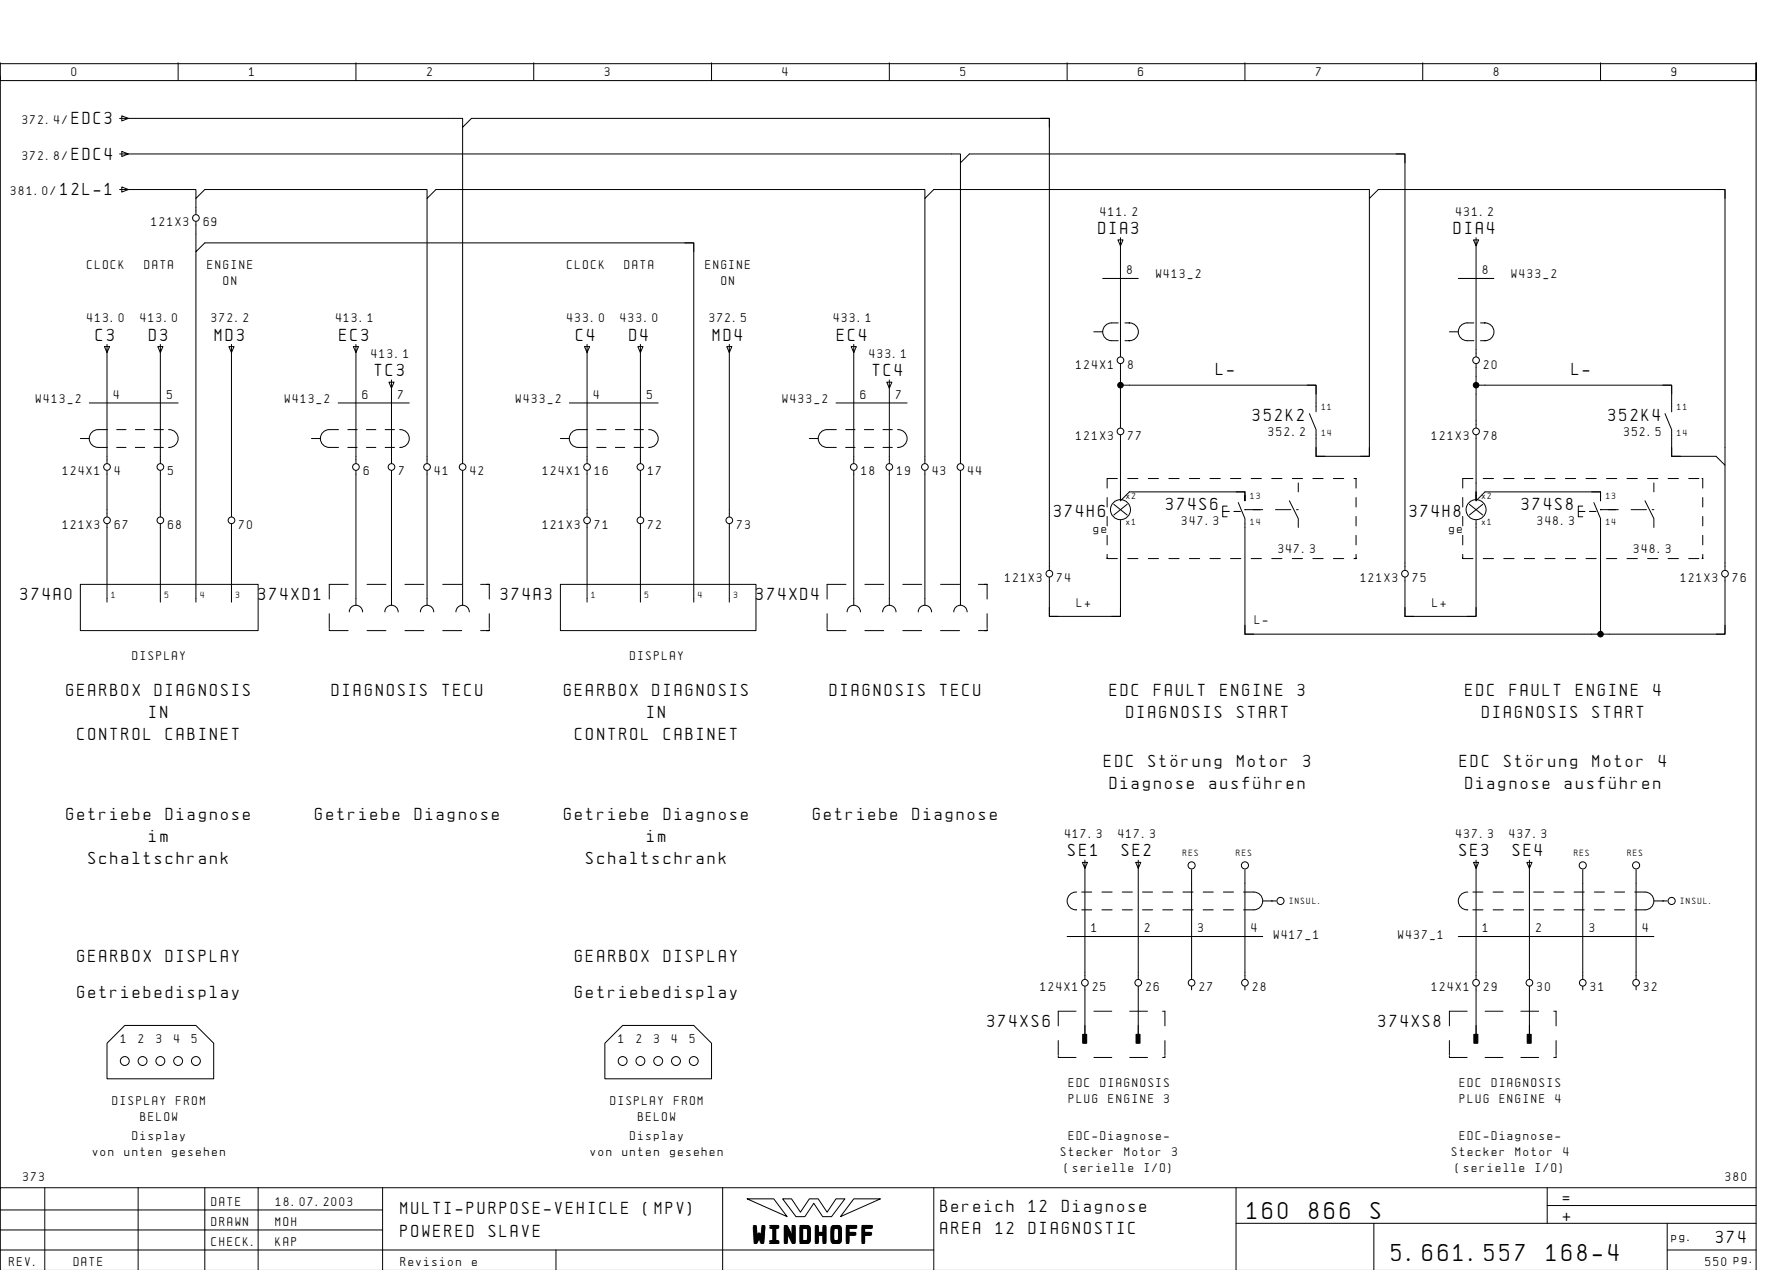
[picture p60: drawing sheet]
<svg xmlns="http://www.w3.org/2000/svg" width="399mm" height="286mm" viewBox="0 0 399 286" stroke-linecap="round" stroke-linejoin="round" font-family="sans-serif">
<defs><g id="words">
<g font-size="4.4">
<text x="280.6" y="274.1">160</text>
<text x="294.5" y="274.1">866</text>
<text x="308.4" y="274.1">S</text>
<text x="169.5" y="279.3">WINDHOFF</text>
<text x="313.1" y="283.6">5.661.557</text>
<text x="347.9" y="283.6">168-4</text>
</g>
<g font-size="3.1">
<text x="16.1" y="27.9">EDC3</text>
<text x="16.1" y="35.9">EDC4</text>
<text x="13.6" y="43.9">12L-1</text>
<text x="247.1" y="52.6">DIA3</text>
<text x="327.1" y="52.6">DIA4</text>
<text x="21.6" y="76.6">C3</text>
<text x="33.6" y="76.6">D3</text>
<text x="48.3" y="76.6">MD3</text>
<text x="76.3" y="76.6">EC3</text>
<text x="129.6" y="76.6">C4</text>
<text x="141.6" y="76.6">D4</text>
<text x="160.3" y="76.6">MD4</text>
<text x="188.3" y="76.6">EC4</text>
<text x="84.3" y="84.6">TC3</text>
<text x="196.3" y="84.6">TC4</text>
<text x="273.6" y="84.4">L-</text>
<text x="353.6" y="84.4">L-</text>
<text x="281.9" y="94.6">352K2</text>
<text x="361.9" y="94.6">352K4</text>
<text x="237.1" y="116.4">374H6</text>
<text x="262.4" y="114.6">374S6</text>
<text x="317.1" y="116.4">374H8</text>
<text x="342.4" y="114.6">374S8</text>
<text x="4.6" y="134.9">374A0</text>
<text x="58.2" y="134.9">374XD1</text>
<text x="112.6" y="134.9">374A3</text>
<text x="170.2" y="134.9">374XD4</text>
<text x="14.9" y="156.4">GEARBOX</text>
<text x="33.6" y="161.4">IN</text>
<text x="34.8" y="156.4">DIAGNOSIS</text>
<text x="74.7" y="156.4">DIAGNOSIS</text>
<text x="99.5" y="156.4">TECU</text>
<text x="126.9" y="156.4">GEARBOX</text>
<text x="145.6" y="161.4">IN</text>
<text x="146.8" y="156.4">DIAGNOSIS</text>
<text x="186.7" y="156.4">DIAGNOSIS</text>
<text x="211.5" y="156.4">TECU</text>
<text x="249.7" y="156.4">EDC</text>
<text x="253.4" y="161.4">DIAGNOSIS</text>
<text x="259.6" y="156.4">FAULT</text>
<text x="274.6" y="156.4">ENGINE</text>
<text x="278.3" y="161.4">START</text>
<text x="292" y="156.4">3</text>
<text x="329.7" y="156.4">EDC</text>
<text x="333.4" y="161.4">DIAGNOSIS</text>
<text x="339.6" y="156.4">FAULT</text>
<text x="354.6" y="156.4">ENGINE</text>
<text x="358.3" y="161.4">START</text>
<text x="372" y="156.4">4</text>
<text x="17.4" y="166.4">CONTROL</text>
<text x="37.3" y="166.4">CABINET</text>
<text x="129.4" y="166.4">CONTROL</text>
<text x="149.3" y="166.4">CABINET</text>
<text x="248.4" y="172.4">EDC</text>
<text x="258.4" y="172.4">Stîrung</text>
<text x="278.3" y="172.4">Motor</text>
<text x="293.2" y="172.4">3</text>
<text x="328.4" y="172.4">EDC</text>
<text x="338.4" y="172.4">Stîrung</text>
<text x="358.3" y="172.4">Motor</text>
<text x="373.2" y="172.4">4</text>
<text x="249.7" y="177.4">Diagnose</text>
<text x="272.1" y="177.4">ausfÅhren</text>
<text x="329.7" y="177.4">Diagnose</text>
<text x="352.1" y="177.4">ausfÅhren</text>
<text x="14.9" y="184.4">Getriebe</text>
<text x="37.3" y="184.4">Diagnose</text>
<text x="70.9" y="184.4">Getriebe</text>
<text x="93.3" y="184.4">Diagnose</text>
<text x="126.9" y="184.4">Getriebe</text>
<text x="149.3" y="184.4">Diagnose</text>
<text x="182.9" y="184.4">Getriebe</text>
<text x="205.3" y="184.4">Diagnose</text>
<text x="33.6" y="189.4">im</text>
<text x="145.6" y="189.4">im</text>
<text x="19.9" y="194.4">Schaltschrank</text>
<text x="131.9" y="194.4">Schaltschrank</text>
<text x="240.3" y="192.6">SE1</text>
<text x="252.3" y="192.6">SE2</text>
<text x="328.3" y="192.6">SE3</text>
<text x="340.3" y="192.6">SE4</text>
<text x="17.4" y="216.4">GEARBOX</text>
<text x="37.3" y="216.4">DISPLAY</text>
<text x="129.4" y="216.4">GEARBOX</text>
<text x="149.3" y="216.4">DISPLAY</text>
<text x="17.4" y="224.4">Getriebedisplay</text>
<text x="129.4" y="224.4">Getriebedisplay</text>
<text x="222.2" y="230.9">374XS6</text>
<text x="310.2" y="230.9">374XS8</text>
<text x="90.1" y="273.1">MULTI-PURPOSE-VEHICLE</text>
<text x="144.8" y="273.1">(MPV)</text>
<text x="211.6" y="272.6">Bereich</text>
<text x="231.5" y="272.6">12</text>
<text x="238.9" y="272.6">Diagnose</text>
<text x="351.6" y="270.6">=</text>
<text x="351.6" y="274.6">+</text>
<text x="90.1" y="278.1">POWERED</text>
<text x="110" y="278.1">SLAVE</text>
<text x="211.6" y="277.6">AREA</text>
<text x="224" y="277.6">12</text>
<text x="231.5" y="277.6">DIAGNOSTIC</text>
<text x="386.1" y="279.6">374</text>
</g>
<g font-size="2.3">
<text x="16.1" y="17.1">0</text>
<text x="56.1" y="17.1">1</text>
<text x="96.1" y="17.1">2</text>
<text x="136.1" y="17.1">3</text>
<text x="176.1" y="17.1">4</text>
<text x="216.1" y="17.1">5</text>
<text x="256.1" y="17.1">6</text>
<text x="296.1" y="17.1">7</text>
<text x="336.1" y="17.1">8</text>
<text x="376.1" y="17.1">9</text>
<text x="5" y="27.9">372.4/</text>
<text x="5" y="35.9">372.8/</text>
<text x="2.4" y="43.9">381.0/</text>
<text x="34.1" y="50.9">121X3</text>
<text x="45.8" y="50.9">69</text>
<text x="247.6" y="48.5">411.2</text>
<text x="327.6" y="48.5">431.2</text>
<text x="19.6" y="60.4">CLOCK</text>
<text x="32.5" y="60.4">DATA</text>
<text x="46.7" y="60.4">ENGINE</text>
<text x="50.3" y="64">ON</text>
<text x="127.6" y="60.4">CLOCK</text>
<text x="140.5" y="60.4">DATA</text>
<text x="158.7" y="60.4">ENGINE</text>
<text x="162.3" y="64">ON</text>
<text x="253.6" y="61.6">8</text>
<text x="260.1" y="62.6">W413_2</text>
<text x="333.6" y="61.6">8</text>
<text x="340.1" y="62.6">W433_2</text>
<text x="19.6" y="72.5">413.0</text>
<text x="31.6" y="72.5">413.0</text>
<text x="47.6" y="72.5">372.2</text>
<text x="75.6" y="72.5">413.1</text>
<text x="127.6" y="72.5">433.0</text>
<text x="139.6" y="72.5">433.0</text>
<text x="159.6" y="72.5">372.5</text>
<text x="187.6" y="72.5">433.1</text>
<text x="83.6" y="80.5">413.1</text>
<text x="195.6" y="80.5">433.1</text>
<text x="242.1" y="82.9">124X1</text>
<text x="253.8" y="82.9">8</text>
<text x="333.8" y="82.9">20</text>
<text x="25.6" y="89.6">4</text>
<text x="37.6" y="89.6">5</text>
<text x="81.6" y="89.6">6</text>
<text x="89.6" y="89.6">7</text>
<text x="133.6" y="89.6">4</text>
<text x="145.6" y="89.6">5</text>
<text x="193.6" y="89.6">6</text>
<text x="201.6" y="89.6">7</text>
<text x="8.1" y="90.6">W413_2</text>
<text x="64.1" y="90.6">W413_2</text>
<text x="116.1" y="90.6">W433_2</text>
<text x="176.1" y="90.6">W433_2</text>
<text x="242.1" y="98.9">121X3</text>
<text x="253.8" y="98.9">77</text>
<text x="285.4" y="98.1">352.2</text>
<text x="322.1" y="98.9">121X3</text>
<text x="333.8" y="98.9">78</text>
<text x="365.4" y="98.1">352.5</text>
<text x="14.1" y="106.9">124X1</text>
<text x="25.8" y="106.9">4</text>
<text x="37.8" y="106.9">5</text>
<text x="81.8" y="106.9">6</text>
<text x="89.8" y="106.9">7</text>
<text x="97.8" y="106.9">41</text>
<text x="105.8" y="106.9">42</text>
<text x="122.1" y="106.9">124X1</text>
<text x="133.8" y="106.9">16</text>
<text x="145.8" y="106.9">17</text>
<text x="193.8" y="106.9">18</text>
<text x="201.8" y="106.9">19</text>
<text x="209.8" y="106.9">43</text>
<text x="217.8" y="106.9">44</text>
<text x="14.1" y="118.9">121X3</text>
<text x="25.8" y="118.9">67</text>
<text x="37.8" y="118.9">68</text>
<text x="53.8" y="118.9">70</text>
<text x="122.1" y="118.9">121X3</text>
<text x="133.8" y="118.9">71</text>
<text x="145.8" y="118.9">72</text>
<text x="165.8" y="118.9">73</text>
<text x="246" y="119.9">ge</text>
<text x="265.9" y="118.1">347.3</text>
<text x="326" y="119.9">ge</text>
<text x="345.9" y="118.1">348.3</text>
<text x="287.6" y="124.4">347.3</text>
<text x="367.6" y="124.4">348.3</text>
<text x="226.1" y="130.9">121X3</text>
<text x="237.8" y="130.9">74</text>
<text x="306.1" y="130.9">121X3</text>
<text x="317.8" y="130.9">75</text>
<text x="378.1" y="130.9">121X3</text>
<text x="389.8" y="130.9">76</text>
<text x="242.3" y="136.4">L+</text>
<text x="322.3" y="136.4">L+</text>
<text x="282.3" y="140.4">L-</text>
<text x="29.8" y="148.4">DISPLAY</text>
<text x="141.8" y="148.4">DISPLAY</text>
<text x="239.6" y="188.5">417.3</text>
<text x="251.6" y="188.5">417.3</text>
<text x="327.6" y="188.5">437.3</text>
<text x="339.6" y="188.5">437.3</text>
<text x="245.6" y="209.6">1</text>
<text x="257.6" y="209.6">2</text>
<text x="269.6" y="209.6">3</text>
<text x="281.6" y="209.6">4</text>
<text x="333.6" y="209.6">1</text>
<text x="345.6" y="209.6">2</text>
<text x="357.6" y="209.6">3</text>
<text x="369.6" y="209.6">4</text>
<text x="286.6" y="211.1">W417_1</text>
<text x="314.6" y="211.1">W437_1</text>
<text x="234.1" y="222.9">124X1</text>
<text x="245.8" y="222.9">25</text>
<text x="257.8" y="222.9">26</text>
<text x="269.8" y="222.9">27</text>
<text x="281.8" y="222.9">28</text>
<text x="322.1" y="222.9">124X1</text>
<text x="333.8" y="222.9">29</text>
<text x="345.8" y="222.9">30</text>
<text x="357.8" y="222.9">31</text>
<text x="369.8" y="222.9">32</text>
<text x="27.2" y="234.6">1</text>
<text x="31.2" y="234.6">2</text>
<text x="35.2" y="234.6">3</text>
<text x="39.2" y="234.6">4</text>
<text x="43.2" y="234.6">5</text>
<text x="139.2" y="234.6">1</text>
<text x="143.2" y="234.6">2</text>
<text x="147.2" y="234.6">3</text>
<text x="151.2" y="234.6">4</text>
<text x="155.2" y="234.6">5</text>
<text x="240.4" y="244.4">EDC</text>
<text x="247.6" y="244.4">DIAGNOSIS</text>
<text x="328.4" y="244.4">EDC</text>
<text x="335.6" y="244.4">DIAGNOSIS</text>
<text x="25.3" y="248.4">DISPLAY</text>
<text x="39.7" y="248.4">FROM</text>
<text x="137.3" y="248.4">DISPLAY</text>
<text x="151.7" y="248.4">FROM</text>
<text x="240.4" y="248">PLUG</text>
<text x="249.4" y="248">ENGINE</text>
<text x="261.9" y="248">3</text>
<text x="328.4" y="248">PLUG</text>
<text x="337.4" y="248">ENGINE</text>
<text x="349.9" y="248">4</text>
<text x="29.8" y="256.4">Display</text>
<text x="31.6" y="252">BELOW</text>
<text x="141.8" y="256.4">Display</text>
<text x="143.6" y="252">BELOW</text>
<text x="240.4" y="256.4">EDC-Diagnose-</text>
<text x="328.4" y="256.4">EDC-Diagnose-</text>
<text x="20.9" y="260">von</text>
<text x="28" y="260">unten</text>
<text x="38.8" y="260">gesehen</text>
<text x="132.9" y="260">von</text>
<text x="140" y="260">unten</text>
<text x="150.8" y="260">gesehen</text>
<text x="238.6" y="260">Stecker</text>
<text x="239.5" y="263.6">(serielle</text>
<text x="253" y="260">Motor</text>
<text x="257.4" y="263.6">I/O)</text>
<text x="263.7" y="260">3</text>
<text x="326.6" y="260">Stecker</text>
<text x="327.5" y="263.6">(serielle</text>
<text x="341" y="260">Motor</text>
<text x="345.4" y="263.6">I/O)</text>
<text x="351.7" y="260">4</text>
<text x="5.2" y="265.6">373</text>
<text x="388.2" y="265.6">380</text>
<text x="47.6" y="271.1">DATE</text>
<text x="47.6" y="275.6">DRAWN</text>
<text x="62" y="275.6">MOH</text>
<text x="62.1" y="271.1">18.07.2003</text>
<text x="47.6" y="280.1">CHECK.</text>
<text x="62" y="280.1">KAP</text>
<text x="376.1" y="279.1">pg.</text>
<text x="2.1" y="284.6">REV.</text>
<text x="16.6" y="284.6">DATE</text>
<text x="90.1" y="284.6">Revision</text>
<text x="106.2" y="284.6">e</text>
<text x="383.7" y="284.6">550 pg.</text>
</g>
<g font-size="1.6">
<text x="297.4" y="92.1">11</text>
<text x="377.4" y="92.1">11</text>
<text x="297.4" y="98.1">14</text>
<text x="377.4" y="98.1">14</text>
<text x="253.3" y="112.1">x2</text>
<text x="281.4" y="112.1">13</text>
<text x="333.4" y="112.1">x2</text>
<text x="361.4" y="112.1">13</text>
<text x="253.3" y="118.1">x1</text>
<text x="281.4" y="118.1">14</text>
<text x="333.4" y="118.1">x1</text>
<text x="361.4" y="118.1">14</text>
<text x="25.1" y="134.4">1</text>
<text x="37.1" y="134.4">5</text>
<text x="45.1" y="134.4">4</text>
<text x="53.1" y="134.4">3</text>
<text x="133.1" y="134.4">1</text>
<text x="145.1" y="134.4">5</text>
<text x="157.1" y="134.4">4</text>
<text x="165.1" y="134.4">3</text>
<text x="266.1" y="192.6">RES</text>
<text x="278.1" y="192.6">RES</text>
<text x="354.1" y="192.6">RES</text>
<text x="366.1" y="192.6">RES</text>
<text x="290.1" y="203.3">INSUL.</text>
<text x="378.1" y="203.3">INSUL.</text>
</g>
</g></defs>
<g fill="none" stroke="#000" stroke-width=".22">
<path d="M.1 14.1v4h395v-4v271.6M.1 17.1v250M.1 14.3h395M40.1 14.1v4M80.1 14.1v4M120.1 14.1v4M160.1 14.1v4M200.1 14.1v4M240.1 14.1v4M280.1 14.1v4M320.1 14.1v4M360.1 14.1v4"/>
<path d="M26.9 26.6h77.2v2l2-2h130v101.6M26.9 34.6h189.2v2l2-2h98v93.6M27.4 26l1.5 .6-1.5 .6zM27.4 34l1.5 .6-1.5 .6zM104.1 28.6v75.6M216.1 36.6v67.6M234.1 26.6h2v2M314.1 34.6h2v2M26.9 42.6h17.2v2l2-2h50v2l2-2h110v2l2-2h98v2l2-2h78v62l-2-2h-10v-6l-1.5-3.6M27.4 42l1.5 .6-1.5 .6zM44.1 49.8v6.8l2-2h110v80.8M44.1 44.6v3.6"/>
<path d="M44.1 56.6v78.8M96.1 44.6v59.6M154.1 54.6h2v2M208.1 44.6v59.6M251.5 53.9h1.2l-.6 1.4zM252.1 53.4v26.8M308.1 44.6v58h-12v-6l-1.5-3.6M331.5 53.9h1.2l-.6 1.4zM332.1 53.4v26.8M386.1 42.6h2v2M23.5 77.9h1.1l-.5 1.4zM24.1 77.5v26.7"/>
<path d="M35.5 77.9h1.2l-.6 1.4zM36.1 77.5v26.7M51.5 77.9h1.2l-.6 1.4zM52.1 77.5v38.7M79.5 77.9h1.2l-.6 1.4zM80.1 77.5v26.7M131.5 77.9h1.2l-.6 1.4zM132.1 77.5v26.7M143.5 77.9h1.1l-.5 1.4zM144.1 77.5v26.7M163.5 77.9h1.1l-.5 1.4zM164.1 77.5v38.7"/>
<path d="M191.5 77.9h1.1l-.5 1.4zM192.1 77.5v26.7M246.1 74.6h2M248.1 62.6h8M251.6 72.6a2.9 2.9 0 0 0-3.3 1 2 2 0 0 0 1.8 3h1.5M253.1 76.6h.9M253.1 72.6h.9M254.1 72.6a2 2 0 0 1 2 2 2 2 0 0 1-2 2M326.1 74.6h2M328.1 62.6h8M331.6 72.6a2.9 2.9 0 0 0-3.3 1 2 2 0 0 0 1.8 3h1.5M333.1 76.6h.9"/>
<path d="M333.1 72.6h.9M334.1 72.6a2 2 0 0 1 2 2 2 2 0 0 1-2 2M18.1 98.6h2M20.1 90.6h20M24.2 96.6a3.7 3.7 0 0 0-3.5 .6 2 2 0 0 0-.5 2.2 2 2 0 0 0 1.9 1.2h2.1M26.3 96.6h2M30.5 96.6h2.1M34.6 96.6h2.1M37.9 96.6a2.01 2.01 0 0 1 2.2 2 2.01 2.01 0 0 1-2.2 2M70.1 98.6h2M76.1 90.6h16M76.1 96.6a3.7 3.7 0 0 0-3.4 .6 2 2 0 0 0-.5 2.2 2 2 0 0 0 1.9 1.2h2"/>
<path d="M78.2 96.6h2.2M82.5 96.6h2M86.6 96.6h2.2M87.5 86h1.2l-.6 1.3zM88.1 85.5v18.7M89.9 96.6a2.01 2.01 0 0 1 2.2 2 2.01 2.01 0 0 1-2.2 2M126.1 98.6h2M128.1 90.6h20M132.1 96.6a3.7 3.7 0 0 0-3.4 .6 2 2 0 0 0-.5 2.2 2 2 0 0 0 1.9 1.2h2M134.2 96.6h2.2M138.5 96.6h2M142.6 96.6h2.2"/>
<path d="M145.9 96.6a2.01 2.01 0 0 1 2.2 2 2.01 2.01 0 0 1-2.2 2M182.1 98.6h2M188.1 90.6h16M188.2 96.6a3.7 3.7 0 0 0-3.5 .6 2 2 0 0 0-.5 2.2 2 2 0 0 0 1.9 1.2h2.1M190.2 96.6h2.1M194.5 96.6h2.1M198.6 96.6h2.1M199.5 86h1.2l-.6 1.3zM200.1 85.5v18.7M201.9 96.6a2.01 2.01 0 0 1 2.2 2 2.01 2.01 0 0 1-2.2 2M252.1 86.6h44v6M252.1 97.8v14.8l2-2h26v2v-2h-2"/>
<path d="M252.1 81.8v14.4M294.1 86.6h2v2M332.1 86.6h44v6M332.1 97.8v14.8l2-2h26v2v-2h-2M332.1 81.8v14.4M374.1 86.6h2v2M24.1 105.8v10.4M24.1 117.8v17.6M26.3 100.6h2M30.5 100.6h2.1M34.6 100.6h2.1M36.1 105.8v10.4"/>
<path d="M36.1 117.8v17.6M52.1 117.8v17.6M78.2 100.6h2.2M80.1 105.8v30.3M82.5 100.6h2M86.6 100.6h2.2M88.1 105.8v30.3M96.1 105.8v30.3M104.1 105.8v30.3M132.1 105.8v10.4M132.1 117.8v17.6M134.2 100.6h2.2"/>
<path d="M138.5 100.6h2M142.6 100.6h2.2M144.1 105.8v10.4M144.1 117.8v17.6M164.1 117.8v17.6M190.2 100.6h2.1M192.1 105.8v30.3M194.5 100.6h2.1M198.6 100.6h2.1M200.1 105.8v30.3M208.1 105.8v30.3M216.1 105.8v30.3"/>
<path d="M249.1 111.9v2.1M249.1 116.1v2.2M250.6 113.4l3 2.4M251.4 107.6h-2.3v2.2M252.1 117v21.6h-16v-8.8M252.1 110.6v2M253.6 113.4l-3 2.4M253.7 107.6h2.3M258.3 107.6h2.3M262.9 107.6h2.4M267.6 107.6h2.3M272.2 107.6h2.3"/>
<path d="M275.1 115h1.5M276.1 113.8h-1v2.4h1M276.8 107.6h2.3M277.6 115h1.5M278.6 113l1.5 3.6v26h108v-12.8M280.2 114.6h-.1h3.4M281.5 107.6h2.3M281.9 114.6h2.2M286.1 107.6h2.3M287 114.6h3.4M290.1 112.6l2 4v2M290.7 107.6h2.3"/>
<path d="M291.7 114.6h.4M292.1 108.6v2M295.4 107.6h2.3M296.1 100.6v2h2M300 107.6h2.3M304.6 107.6h.5h-.2M305.1 107.6v2.2M305.1 111.9v2.1M305.1 116.1v2.2M308.1 100.6v2h-2M329.1 111.9v2.1M329.1 116.1v2.2"/>
<path d="M330.6 113.4l3 2.4M331.4 107.6h-2.3v2.2M332.1 117v21.6h-16v-8.8M332.1 110.6v2M333.6 113.4l-3 2.4M333.7 107.6h2.3M338.3 107.6h2.3M342.9 107.6h2.3M347.5 107.6h2.4M352.2 107.6h2.3M355.1 115h1.5M356.1 113.8h-1v2.4h1"/>
<path d="M356.8 107.6h2.3M357.6 115h1.5M358.6 113l1.5 3.6v26M360.2 114.6h-.1h3.4M361.4 107.6h2.3M361.9 114.6h2.2M366 107.6h2.4M366.9 114.6h3.5M370.1 112.6l2 4v2M370.6 107.6h2.4M371.7 114.6h.4M372.1 108.6v2"/>
<path d="M375.3 107.6h2.3M376.1 100.6v2h2M379.9 107.6h2.3M382.9 107.6h.2v2.2M383.1 111.9v2.1M383.1 116.1v2.2M388.1 104.6v23.6M18.1 131.4h40v10.4h-40zM74.1 138v3.3M78.3 131.4h-4.2v3.3M78.6 137.6a1.5 1.5 0 0 1 1.5-1.5 1.5 1.5 0 0 1 1.5 1.5M82.6 131.4h4.2"/>
<path d="M86.6 137.6a1.5 1.5 0 0 1 1.5-1.5 1.5 1.5 0 0 1 1.5 1.5M91.1 131.4h4.3M94.6 137.6a1.5 1.5 0 0 1 1.5-1.5 1.5 1.5 0 0 1 1.5 1.5M99.6 131.4h4.3M102.6 137.6a1.5 1.5 0 0 1 1.5-1.5 1.5 1.5 0 0 1 1.5 1.5M108.1 131.4h2h-.6M110.1 131.4v3.3M110.1 138v3.3M126.1 131.4h44v10.4h-44zM186.1 138v3.3M190.3 131.4h-4.2v3.3M190.6 137.6a1.5 1.5 0 0 1 1.5-1.5 1.5 1.5 0 0 1 1.5 1.5"/>
<path d="M194.6 131.4h4.2M198.6 137.6a1.5 1.5 0 0 1 1.5-1.5 1.5 1.5 0 0 1 1.5 1.5M203.1 131.4h4.3M206.6 137.6a1.5 1.5 0 0 1 1.5-1.5 1.5 1.5 0 0 1 1.5 1.5M211.6 131.4h4.3M214.6 137.6a1.5 1.5 0 0 1 1.5-1.5 1.5 1.5 0 0 1 1.5 1.5M220.1 131.4h2h-.6M222.1 131.4v3.3M222.1 138v3.3M236.1 136.6v2h2M249.1 120.4v2.1M249.1 125.6h2.3"/>
<path d="M249.1 124.7v.9v-.1M252.1 136.6v2h-2M253.7 125.6h2.3M258.3 125.6h2.3M262.9 125.6h2.4M267.6 125.6h2.3M272.2 125.6h2.3M276.8 125.6h2.3M281.5 125.6h2.3M286.1 125.6h2.3M290.7 125.6h2.3M295.4 125.6h2.3"/>
<path d="M300 125.6h2.3M304.6 125.6h.5h-.2M305.1 120.4v2.1M305.1 124.7v.9v-.1M316.1 136.6v2h2M329.1 125.6h2.3M329.1 120.4v2.1M329.1 124.7v.9v-.1M332.1 136.6v2h-2M333.7 125.6h2.3M338.3 125.6h2.3M342.9 125.6h2.3"/>
<path d="M347.5 125.6h2.4M352.2 125.6h2.3M356.8 125.6h2.3M361.4 125.6h2.3M366 125.6h2.4M370.6 125.6h2.4M375.3 125.6h2.3M379.9 125.6h2.3M382.9 125.6h.2M383.1 124.7v.9v-.1M383.1 120.4v2.1M74.1 141.5v.3h4.2"/>
<path d="M82.6 141.8h4.2M91.1 141.8h4.3M99.6 141.8h4.3M108.1 141.8h2h-.6M110.1 141.5v.3M186.1 141.5v.3h4.2M194.6 141.8h4.2M203.1 141.8h4.3M211.6 141.8h4.3M220.1 141.8h2h-.6M222.1 141.5v.3M280.1 140.6v2h2"/>
<path d="M388.1 140.6v2h-2M243.5 194h1.2l-.6 1.3zM244.1 193.4v26.8M255.5 194h1.1l-.5 1.3zM256.1 193.4v26.8M268.1 195.6v24.6M280.1 195.6v24.6M331.5 194h1.2l-.6 1.3zM332.1 193.4v26.8M343.5 194h1.2l-.6 1.3zM344.1 193.4v26.8M356.1 195.6v24.6"/>
<path d="M368.1 195.6v24.6M240.1 210.6h44M242.2 200.6a2.01 2.01 0 0 0-2.1 2 2.01 2.01 0 0 0 2.1 2M243.3 204.6h2.3M243.3 200.6h2.3M247.9 204.6h2.3M247.9 200.6h2.3M252.5 204.6h2.2M252.5 200.6h2.2M257 204.6h2.3M257 200.6h2.3M261.6 204.6h2.2"/>
<path d="M261.6 200.6h2.2M266.1 204.6h2.3M266.1 200.6h2.3M270.7 204.6h2.3M270.7 200.6h2.3M275.2 204.6h2.3M275.2 200.6h2.3M279.8 200.6h2.3a2 2 0 0 1 2 2 2 2 0 0 1-2 2h-2.3M284.1 202.6h3M286.1 202.6h.1M328.1 210.6h44M330.2 200.6a2.01 2.01 0 0 0-2.1 2 2.01 2.01 0 0 0 2.1 2"/>
<path d="M331.4 204.6h2.2M331.4 200.6h2.2M335.9 204.6h2.3M335.9 200.6h2.3M340.5 204.6h2.3M340.5 200.6h2.3M345 204.6h2.3M345 200.6h2.3M349.6 204.6h2.2M349.6 200.6h2.2M354.1 204.6h2.3M354.1 200.6h2.3"/>
<path d="M358.7 204.6h2.2M358.7 200.6h2.2M363.2 204.6h2.3M363.2 200.6h2.3M367.8 200.6h2.3a2 2 0 0 1 2 2 2 2 0 0 1-2 2h-2.3M372.1 202.6h3M374.1 202.6h.1M24.1 234.6l4-4h16l4 4v8h-24zM140.1 230.6h16l4 4v8h-24v-8zM238.1 234v3.3M238.1 237.5v.3h4M242.1 227.4h-4v3.3"/>
<path d="M244.1 221.8v12.8M246.1 237.8h4M246.1 227.4h4M254.1 237.8h4.1M254.1 227.4h4.1M256.1 221.8v12.8M261.6 227.4h.5v3.3M262.1 237.5v.3h-.5M262.1 234v3.3M268.1 221.8v.8M280.1 221.8v.8M326.1 234v3.3"/>
<path d="M326.1 237.5v.3h4M330.1 227.4h-4v3.3M332.1 221.8v12.8M334.1 237.8h4M334.1 227.4h4M342.2 237.8h4M342.2 227.4h4M344.1 221.8v12.8M349.6 227.4h.5v3.3M350.1 237.5v.3h-.5M350.1 234v3.3M356.1 221.8v.8"/>
<path d="M368.1 221.8v.8M10.1 267.1v18.5M31.1 267.1v18.5M46.1 267.1v18.6M58.1 267.1v18.6M86.1 272.1h-86M86.1 276.6h-86M86.1 267.1v18.6M162.6 267.1v18.6M168.1 269.6h6l3 4zM176.1 269.6h2l2 3 2-3h2l2 3 2-3h2l-3 4h-2l-2-3-2 3h-2zM192.1 269.6h6l-9 4z"/>
<path d="M210.1 267.1v18.6M278.1 275.1h117M278.1 267.1v18.6M309.1 275.1v10.6M348.1 271.1h47M348.1 267.1v8M375.1 275.1v10.6M395.1 267.1h-395v18.6M125.1 281.1v4.6M210.1 281.1h-210M375.1 281.1h20"/>
<circle cx="44.1" cy="49" r=".75"/>
<circle cx="252.1" cy="97" r=".75"/>
<circle cx="252.1" cy="81" r=".75"/>
<circle cx="332.1" cy="97" r=".75"/>
<circle cx="332.1" cy="81" r=".75"/>
<circle cx="24.1" cy="105" r=".75"/>
<circle cx="24.1" cy="117" r=".75"/>
<circle cx="36.1" cy="105" r=".75"/>
<circle cx="36.1" cy="117" r=".75"/>
<circle cx="52.1" cy="117" r=".75"/>
<circle cx="80.1" cy="105" r=".75"/>
<circle cx="88.1" cy="105" r=".75"/>
<circle cx="96.1" cy="105" r=".75"/>
<circle cx="104.1" cy="105" r=".75"/>
<circle cx="132.1" cy="105" r=".75"/>
<circle cx="132.1" cy="117" r=".75"/>
<circle cx="144.1" cy="105" r=".75"/>
<circle cx="144.1" cy="117" r=".75"/>
<circle cx="164.1" cy="117" r=".75"/>
<circle cx="192.1" cy="105" r=".75"/>
<circle cx="200.1" cy="105" r=".75"/>
<circle cx="208.1" cy="105" r=".75"/>
<circle cx="216.1" cy="105" r=".75"/>
<circle cx="252.1" cy="114.6" r="2.25"/>
<circle cx="332.1" cy="114.6" r="2.25"/>
<circle cx="236.1" cy="129" r=".75"/>
<circle cx="316.1" cy="129" r=".75"/>
<circle cx="388.1" cy="129" r=".75"/>
<circle cx="268.1" cy="194.6" r=".8"/>
<circle cx="280.1" cy="194.6" r=".8"/>
<circle cx="356.1" cy="194.6" r=".8"/>
<circle cx="368.1" cy="194.6" r=".8"/>
<circle cx="288.1" cy="202.6" r=".8"/>
<circle cx="376.1" cy="202.6" r=".8"/>
<circle cx="28.1" cy="238.6" r="1"/>
<circle cx="32.1" cy="238.6" r="1"/>
<circle cx="36.1" cy="238.6" r="1"/>
<circle cx="40.1" cy="238.6" r="1"/>
<circle cx="44.1" cy="238.6" r="1"/>
<circle cx="140.1" cy="238.6" r="1"/>
<circle cx="144.1" cy="238.6" r="1"/>
<circle cx="148.1" cy="238.6" r="1"/>
<circle cx="152.1" cy="238.6" r="1"/>
<circle cx="156.1" cy="238.6" r="1"/>
<circle cx="244.1" cy="221" r=".75"/>
<circle cx="256.1" cy="221" r=".75"/>
<circle cx="268.1" cy="221" r=".75"/>
<circle cx="280.1" cy="221" r=".75"/>
<circle cx="332.1" cy="221" r=".75"/>
<circle cx="344.1" cy="221" r=".75"/>
<circle cx="356.1" cy="221" r=".75"/>
<circle cx="368.1" cy="221" r=".75"/>
</g>
<g fill="#000" stroke="#000" stroke-width=".22">
<path d="M243.6 232.6h.9v2h-.9zM255.6 232.6h.9v2h-.9zM331.6 232.6h.9v2h-.9zM343.6 232.6h.9v2h-.9z"/>
<circle cx="252.1" cy="86.6" r=".63"/>
<circle cx="332.1" cy="86.6" r=".63"/>
<circle cx="360.1" cy="142.6" r=".63"/>
</g>
<use href="#words"/>
</svg>
